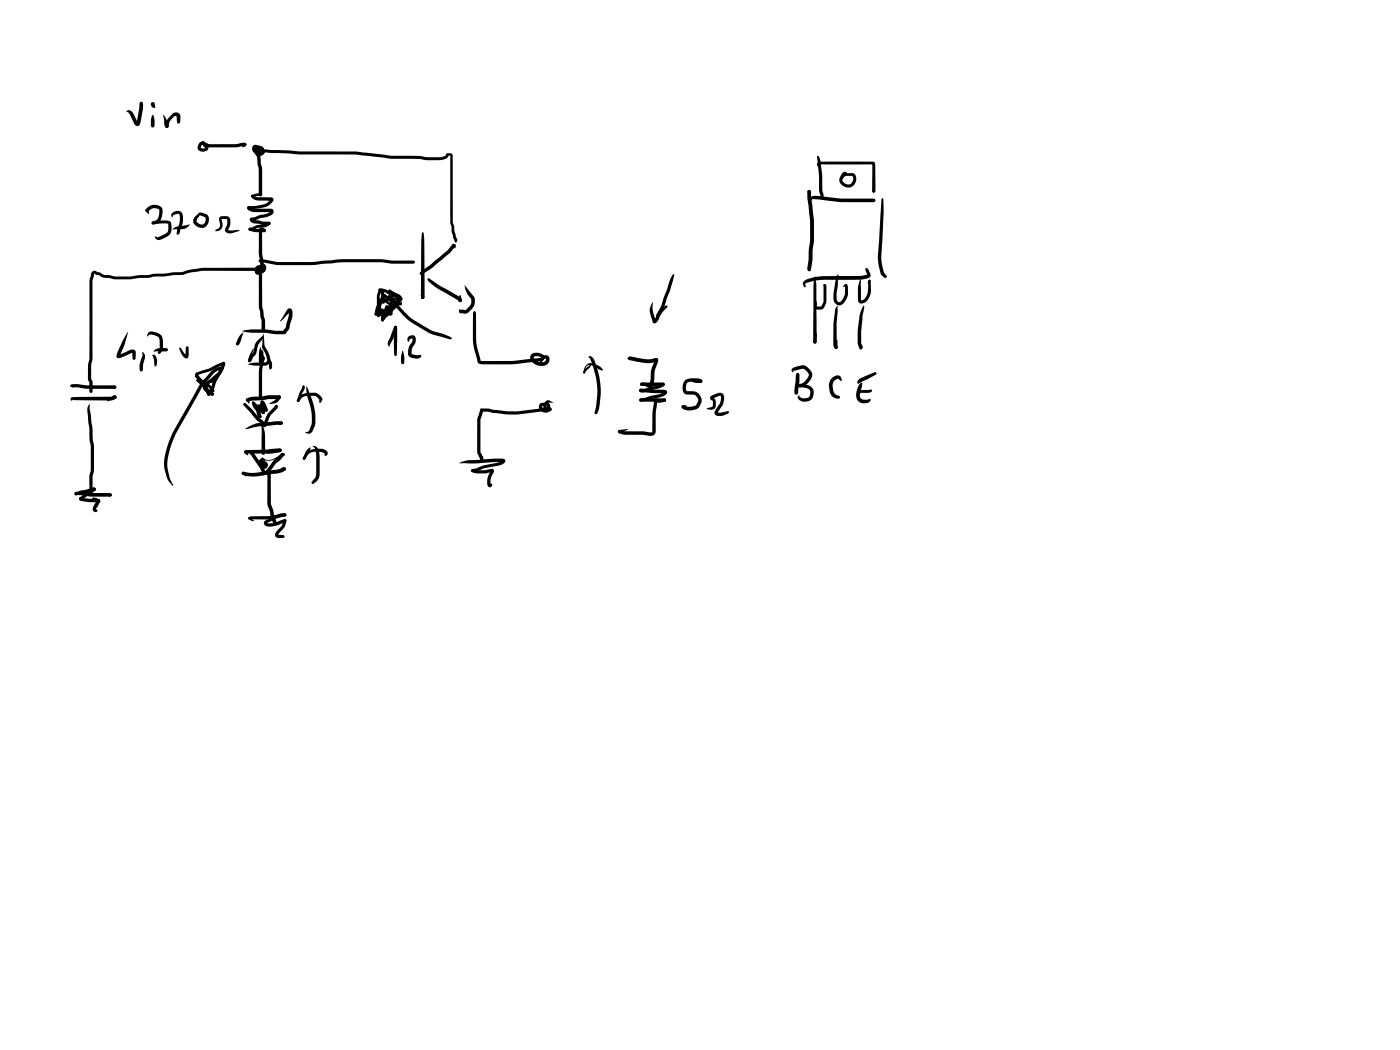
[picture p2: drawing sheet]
<svg xmlns="http://www.w3.org/2000/svg" width="285mm" height="214mm" viewBox="0 0 285 214" stroke-linecap="round" stroke-linejoin="round" font-family="sans-serif">
<g fill="#000">
<path d="M25.8 22.6l.5-.2 .6 .3 1.1 2.2-.2 .1 .5-2.9 .1-1 .1-.3 .3-.1 .2 .1 .1 1.4-.5 2.7a.63 .63 0 0 1-.3 .7 .63 .63 0 0 1-.8-.1l-1.2-2.4-.5-.4zM30.8 20.9l.3-.1 .3 .2 .2 1-.4-.1-.5-.5zM30.9 23.5l.2-.1 .2 .1 .2 1.5a.76 .76 0 0 1-.4 1 .76 .76 0 0 1-.4-1zM30.8 20.9l.3-.1 .3 .1 .1 .3-.2 .6-.2 .1-.2-.1-.2-.6zM33.1 23.3a2.92 2.92 0 0 1 1 2l.2 .4-.1 .3h-.3l-.5-.6v-1zM35.2 23.1a.94 .94 0 0 1 1-.1 .94 .94 0 0 1 .5 .8l-.1 1.3h-.5l-.2-1.4-.3-.1-1 1.1-.3 1.2-.3 .2-.2-.1-.1-.4a3.5 3.5 0 0 1 1.5-2.5zM33.9 25.4l.3 .1 .1 .2-.2 .3h-.3l-.1-.3zM41.1 28.8l.2-.1 .9 .7h.4l.1 .3-.2 .2-.5 .1-.5-.2-.4-.4-.1-.3zM41.1 28.8l.2-.1 .4 .2-.1 .8-.6-.4zM41.5 29.5l.3-.1-.1 .3v-.3h6.3l1.7-.3h.3l.2 .3-.4 .3-1.8 .3h-6.3v-.3l-.1 .3-.1-.1zM40.7 29a1.74 1.74 0 0 1 2 .5l-.1 .4-.2 .1-1.3-.5-.2 .6 .9 .1-.4-.5a.56 .56 0 0 1 .7-.2 .56 .56 0 0 1 .3 .6 1.09 1.09 0 0 1-1.6 .7 1.09 1.09 0 0 1-.1-1.8zM42.1 29.5l.3-.2 .2 .1v.4l-.2 .2-.3-.1z"/>
<path d="M49.6 29.2l.2-.1 .3 .1v.5l-.2 .1-.3-.2zM49.4 29.4l.5-.3 .2 .1a.49 .49 0 0 1-.2 .6 .49 .49 0 0 1-.7-.1zM51.2 39.7l.2-.1 .3 .3-.1-.1 .9 .4h2.7a.57 .57 0 0 1 .5 .5 .57 .57 0 0 1-.4 .6l-.1 .2a4.1 4.1 0 0 1-3 1l-1.6 .1-.3-.3 .1-.2a11.3 11.3 0 0 0 4-.8l.7-.7 .1 .3-2.7-.1-.9-.2a.63 .63 0 0 1-.4-.9zM51.5 29.7l.5-.2 1 .2a1.05 1.05 0 0 1 .8 1.4 1.05 1.05 0 0 1-1.5 .5 1.05 1.05 0 0 1-.2-1.6 .37 .37 0 0 1 .4 .1 .37 .37 0 0 1 0 .5l-.1 .3-.2-.4 .1 .1 .2-.1v.6h.4a.43 .43 0 0 0 .4-.4 .43 .43 0 0 0-.4-.4l-.9-.2v.3l.3 .3 1.1 .1-.7-.5h.1v.8l.6 3.6v4.9l-.1 .3-.3 .1-.2-.1-.1-.3v-4.9l-.3-2.3a2.72 2.72 0 0 1 .1-2.6h.4l.7 .4a.68 .68 0 0 1 .3 .7 .68 .68 0 0 1-.6 .6 1.45 1.45 0 0 1-2-1.4zM51.2 39.7l1.8-.4 .3 .1 .1 .2-.1 .3-.3 .1a1.89 1.89 0 0 0-1.5 .2l-.3-.1zM52.5 30.4l.4-.1 2.3 .2h1.4a114.3 114.3 0 0 0 14.2 .3l2 .1 6.8 .8 5.9 .1a12.5 12.5 0 0 0 5.1 0l.5-.6h.8l.3 .4v13.6l.3 .9v1l.3 1.2 .3 .4-.1 .6-.2 .1-.2-.1-.3-.9-.6-3.2v-13.5h-.5l.1-.1a1.12 1.12 0 0 1-1.2 .9l-3.1 .1-1.5-.2-6-.1-1.8-.3a62.1 62.1 0 0 0-12.2-.5h-4.6l-1.8-.2-4-.1-2.4-.3 .1-.3 .2 .5-.6-.4zM164.5 38.8l.2-.1 .3 .1 .1 .2-.4 .9-.3-.9zM164.5 38.8l.2-.1 .3 .1 .1 .8a37.3 37.3 0 0 1 .4 11.2l-.1 2.2-.3 1.8-.1 .3-.3 .1-.2-.1-.1-.3 .2-1.9v-1.3a37.4 37.4 0 0 0-.2-11.1zM166.4 33.2l.8-.3h10.4a.61 .61 0 0 1 .6 .9v5.1l-.3 .3-.2-.1-.1-.3v.1v-5.5l.2 .1h-10.9h-.2l-.2 .4-.2-.4zM166.4 31.9l.1-.1 .2 .1-.2 .4zM166.5 31.8l.2 .1-.2 .2-.1-.2zM166.5 31.8a1.41 1.41 0 0 1 .6 1.4l.3 2.4 .1 3.3 .2 .9-.1 .3-.2 .1h-.2l-.4-1.2v-3.3l-.3-2.9a.87 .87 0 0 1 0-1z"/>
<path d="M171.6 35.2l.5-.2 .3 .2 .1 .3-.1 .3-.2-.4-.2 .2-.5 1a1.12 1.12 0 0 0 1.5 .9 1.12 1.12 0 0 0 .5-1.7l-1.4 .1-.8 1-.1 .1-.2-.2 .4-.8 .5-.5 .5-.2 1.1-.1a1.47 1.47 0 0 1 .3 2.6 1.73 1.73 0 0 1-1.9 .2 1.73 1.73 0 0 1-1-1.7zM177.6 38.7l.5 .1v.3a.39 .39 0 0 1-.5-.4zM177.8 38.7h.3l.1 .2-.2 .3-.3-.1-.1-.2zM30 42.3a1.96 1.96 0 0 1 3.1 .3 2.71 2.71 0 0 1-1 2.8l-.9 .3-.3-.1-.1-.2 .2-.3 .8-.3a1.91 1.91 0 0 0 .6-2v-.1a1.49 1.49 0 0 0-1.9 .1l-.6 .4-.2-.1-.1-.3zM29.7 42.6l.2-.1 .3 .2 .2 .7-.2 .2-.6-.6zM30.9 45.2l2-.3a2.37 2.37 0 0 1 1.8 .2l.2 .4a2.9 2.9 0 0 1-.3 2.2l-.5 .4-1.2 .6-.5 .2-.5-.1a.43 .43 0 0 1-.2-.7l.5 .2 1.9-1 .2-.6v-1.1l-1.4-.1-1.8 .2-.3-.3zM35.2 46.6a5.8 5.8 0 0 1 2.9-.8l.5-.1a2 2 0 0 1-2.2 1h-1.2zM35 43.4a1.25 1.25 0 0 1 1.6-.4 1.25 1.25 0 0 1 .7 1.5l-.2 1.4-.6 1.6-.3 .3-.3-.3 .2-1a3.7 3.7 0 0 0 .4-2.9l-.4-.1-.8 .3-.1 .1v.4l-.4-.4zM39.8 44l.7-.4 .1 .2-.3 .4a.91 .91 0 0 0 0 1.2 .91 .91 0 0 0 1.2 .2l.3-.4a.79 .79 0 0 0-.1-1l-1-.4-.4 .5a.67 .67 0 0 1 0-.7 .67 .67 0 0 1 .7-.3l.9 .3a1.6 1.6 0 0 1 .1 2.5 1.66 1.66 0 0 1-2.6-1.4zM44.7 44.2a1.91 1.91 0 0 1 1.5-.2l.3 .1a1.65 1.65 0 0 1 .3 2l-.4 .7 2.3 .1-1.3 .5a1.16 1.16 0 0 1-1.6-.5l.5-1.3-.1-.9-1.1-.1 .2 .8a1.28 1.28 0 0 1-.7 1.6l-.6 .1-.2-.2 .9-.7 .1-.6-.2-1zM50.4 42.1l.2-.1 1.2 .5h3.5a.7 .7 0 0 1 .4 .7 .7 .7 0 0 1-.5 .6l-3.9 1.1 .2-.3 .3 .2 1.7 .3h1.3l.3 .4-.3 .3h-1.5l-1.9-.4a.6 .6 0 0 1-.6-.8 .6 .6 0 0 1 .9-.4l1.1-.4 1.6-.3 .6-.4 .2 .1h-2a3.5 3.5 0 0 1-2.5-.4l-.4-.3zM50.7 46.5l3.1 .1-.2 .1 .2-.1 .4 .3-.1 .3-.3 .1a6.5 6.5 0 0 1-2.9-.3l-.3-.3z"/>
<path d="M52.7 53l.2-.1h.2l.1 .3-.3 .2-.2-.1zM52.8 52.9l.9-.1a28.3 28.3 0 0 0 8.1 .6l2.3-.1 5.2-.5h8.2l2.4 .3 4.3-.1 .3 .4-.3 .3h-4.3l-2.4-.3h-8.2a69.8 69.8 0 0 1-11.9 .6l-1.3-.1-3.2-.5-.2-.3zM53.1 53.2l.2-.1 .3 .3 .1 .4-.4 .4-.3-.4zM52.7 53l.2-.1 .5 .5-.1 .1-.5-.2zM52.8 46.5l.4-.2 .3 .1 .5 .3 .2 .2-.4 .4-.3-.3 .1 .2-.4-.2 .2-.1v4.7l.3 1.6v.6l-.4 .4-.3-.4-.3-2.1v-4.7zM52.1 54.3a1.24 1.24 0 0 1 2 .4 .86 .86 0 0 1-.7 .9 .86 .86 0 0 1-.9-.5 .43 .43 0 0 1 .2-.5 .43 .43 0 0 1 .5 .2l.5 .4h-.8l.6-.5a.61 .61 0 0 0-.8-.2 .61 .61 0 0 0-.2 .8 .96 .96 0 0 0 1.1-.9l-.1-.1 .1-.1-.2 1.6v6.5l.6 2.9v1.6l-.1 .3-.3 .1-.2-.1-.2-.3 .1-1.5-.6-3 .1-7a1.59 1.59 0 0 1 .6-1.6 1 1 0 0 1 .9 .9 1 1 0 0 1-.8 1l-.1 .1a.93 .93 0 0 1-1.3 .1 .93 .93 0 0 1-.1-1.3zM18.7 55.4a.67 .67 0 0 1 1.1 0l.6 .1 .8 .5h.5a17.2 17.2 0 0 0 6.9 0h1.6l1-.2 2.2-.1 2-.3a6.6 6.6 0 0 0 3.4-.5l2.7-.4h10.5l.9-.2 .8 .2-1.5 .7-10.9-.1-3.2 .6a5.3 5.3 0 0 1-2.8 .3l-1.9 .3-2.4 .1a4.6 4.6 0 0 1-2.4 .2 18.5 18.5 0 0 1-6.5 0l-1.1-.1-1.7-.8-.5 1.3v16l-.2 1.5v2.6l.3 .7v1.9l-.4 .3-.3-.3v-1.9l-.3-.6v-2.7l.3-1.5v-15.9zM50.8 46.4l1.5-.5 1.6-.2 .9-.6 .3 .4-.1 .3-.8 .4-1.8 .2-1.1 .5h-.6l-.1-.2zM77.7 59h.4l.1 .2v2.2l-.2-.1-.2 .2-.2-1.3 .3-.2 .3 .2 .1 .9a.43 .43 0 0 1-.2 .7 .43 .43 0 0 1-.5-.5zM78.9 59.3h.3l2.2 1.1-.1 .3-.5-.4-.6-.2a10.4 10.4 0 0 0-.3 3.8l-.3 .3-.2-.3a11.1 11.1 0 0 1 .3-3.9 .58 .58 0 0 1 1-.3l.5 .2a.57 .57 0 0 1 .5 .4 .57 .57 0 0 1-.2 .7l-.7-.2-1.3-.7-.6-.4zM79.2 59h.2l1 .6v.4l-.3 .1-.9-.6zM79.2 59h.2l.2 .1 .2 .7-.2 .1-.5-.6z"/>
<path d="M85.6 55.3l1.9-1.2 2-1.8a10.5 10.5 0 0 0 2.6-2.5l.2-.2 .4 .1v.5l-.3 .1h.2a19.2 19.2 0 0 1-3.7 3.4l-1 .9-2.2 1.3-.2-.2zM85.5 55.5l.2-.1 .2 .2v.3h-.2l-.2-.2zM86.1 47.2a1.56 1.56 0 0 1 .3 1.5v11.8l-.3 .4-.3-.1-.1-.3 .1-11.8a1.56 1.56 0 0 1 .3-1.5zM85.6 55.5h.2l.4 .2-.6 .2zM87.1 56.7h.3l2.1 1.5 4.2 2.3a.46 .46 0 0 1 .3 .6 .46 .46 0 0 1-.6 .3l-.3-.3a29.3 29.3 0 0 1-5.7-3.7l-.3-.3zM92.2 49.7l.2-.1 .3 .2v.7h-.4l-.2-.5zM94.6 58.1l1.2 1.4a2.44 2.44 0 0 1-.4 4.1l-.6 .3-.7-.2a.47 .47 0 0 1-.6-.2 .47 .47 0 0 1 .1-.5l.3 .3-.2-.2h1.2l1-1.2v-1.1a4.3 4.3 0 0 1-1.3-2.7zM137 55.9l.3-.2a27.5 27.5 0 0 1-2.6 7.6 1.46 1.46 0 0 1-1.2 1.1l.1-.2a33.8 33.8 0 0 0 2.6-6.6zM163.7 57.2a10.6 10.6 0 0 1 6.1-1h5.2l1.6-.3v.2l-.4-1.3 .2-.3 .3 .2 .4 .9a.67 .67 0 0 1-.5 1.1 46.6 46.6 0 0 1-8.8 .3l-1.5 .1-2 .5-.4 .2 .2 .5-.2 .2a.83 .83 0 0 1-.2-1.3zM164.6 54.4l.1-.1 .2 .1 .2 .5-.4 .3-.3-.3zM165.1 40.1l.7-.2 1.4 .1a57.1 57.1 0 0 0 10.7 .4l.3 .1 .1 .3-.1 .3a53.5 53.5 0 0 1-11.1-.4l-1.8-.3v.5l-.3-.4zM165.9 56.3l.3 1.5v4.5l.1 .1h.9l.4-.9 .1-3.3 .1 .1-.1-.1a.31 .31 0 0 1 .3-.4 .31 .31 0 0 1 .3 .4v3a1.75 1.75 0 0 1-1.1 1.8h-.8a.8 .8 0 0 1-.8-.7v-4.5z"/>
<path d="M170.5 56l.1-.1 .1 .1-.4 4.9 .2 .3 .3 .3 .6-.3 .6-1.2v-1.8l.2 .1-.4 .2a.48 .48 0 0 1 .5-.7 .48 .48 0 0 1 .3 .7l.1 1.5-.5 1.2a1.23 1.23 0 0 1-2.1 .6l-.4-.8v-1.4l.3-2.1zM175.3 56.6v4.6a1.58 1.58 0 0 0 1.4-1.6l.1-2.4 .2-.3 .3 .3v1.8a2.48 2.48 0 0 1-1.9 2.8l-.5-.2-.2-.6a7.4 7.4 0 0 1 .6-4.4zM176.8 57l.2-.1 .3 .3-.6 .5-.1-.1zM179.5 40.5l.2-.2 .2 .2v2.8l-.5 8.9 .1 1.4 .5 2.1-.1 .3-.2 .1-.4-.3-.2-1-.4-2.6zM179.4 55.5l.3-.1 .2 .1 .6 .6v.4h-.5l-.6-.5-.1-.3zM14.4 78.4h.4v.2l-.4 .1zM14.5 78.3l1.2-.1 1.9 .3h5.7l.4 .3-.4 .4h-3.3a17.3 17.3 0 0 1-4.6-.4l-1-.1zM14.4 78.4l.2-.1 .5 .5-.1 .1-.5-.2zM23.2 78.6h.4v.5h-.5l-.2-.1zM23.8 72.3h.5l-.1-.1 2.3-.9 .7-.1 .3 .1 .1 .4-.1 1.5-.2 .1-.3-.3-.1-1.2h.1l-1 .4a2.7 2.7 0 0 1-2.1 .6l-.2-.2zM26.1 67.4a20.2 20.2 0 0 1-1.6 4.9l-.2 .5-.2 .1a.78 .78 0 0 1-.1-1.3l.8-1.9zM29.1 71.7l.3 .4 .1 .5-.3 1.5-.1 1.2-.3 .3-.4-.3a4.7 4.7 0 0 1 .6-2.8l-.1-.7z"/>
<path d="M30.3 67.7a2.26 2.26 0 0 1 2.8 1.1l.1 2-.2 .7a.59 .59 0 0 1-.8 .5l-.1-.3 .4-.9-.1-2-.5-.4-1.1-.3-.4 .1-.5 .4zM31 72.4a.6 .6 0 0 1 .6 0 .6 .6 0 0 1 .3 .6v1.4a.24 .24 0 0 1-.3 .3 .24 .24 0 0 1-.1-.4l-.3-1.7zM31.3 71.4a1.96 1.96 0 0 1 1.8-.5l1 .1v.4l-2.7 .2zM36.5 70.9l.2-.2 .1 .1 .7 1.1 .5 .5-.3 .1 .1-1.7 .3-.3 .2 .1 .1 1.7a.6 .6 0 0 1-.4 .7 .6 .6 0 0 1-.8-.5zM39.8 76.4h.4l2 2 .2 .3-.1 .2-.2 .1-.3-.2-2-2zM40.2 77.2l.6 .2 1.3 1.1a.42 .42 0 0 1-.4 .3 .42 .42 0 0 1-.4-.2l-1.1-.9h.1l-.2-.1-.1-.2zM41.2 78.3l3.3-2.6 .4-.5h.3l.1 .2-.3 .6-1.9 1.7-1.7 1.1-.3-.1zM40.1 77.3h.4l2.1 2 .6 .1-.1 .2-1.8-2.3 2 1.6a.6 .6 0 0 1 .3 .9 .6 .6 0 0 1-.9 .1l-.7-.4-1.9-1.9zM41.3 79l1.5 .6 .3 .4 .4 .1 .1 .2-.2 .2-.6-.1-1.1-.8zM39.8 76.4h.4l1.6 1.6a.35 .35 0 0 1 .3 .5 .35 .35 0 0 1-.5 .2l-1.8-1.9zM41.6 78.3h.4v.4h-.4zM39.8 76l.9-.4a10.6 10.6 0 0 0 3.4-1.4l1.3-.5 .3 .1v.4l-1.3 .6a13.9 13.9 0 0 1-4.2 1.6v-.2l2.1 2.3v.4h-.4l-1.9-2.2a.5 .5 0 0 1-.2-.7z"/>
<path d="M43.1 75.5a3.5 3.5 0 0 1 2-.9l.3 .1 .2 .3-.2 .3-.5 .1a1.91 1.91 0 0 0-1.6 .8l-2.1 2.6-4.8 8.5a14.6 14.6 0 0 0-2.3 8.2l.5 1.9 .7 1.4-.1 .1-1.1-1.3-.6-2a10.3 10.3 0 0 1 .9-5.7l.8-1.9 5.4-9.6zM44.8 75.2h.5v.3l-1.2 2-.5 1.6a2.46 2.46 0 0 1-1.1 1.5l-.2-.1v-.5l.6-1 .7-1.8zM45.3 73.8l.4-.1 .1 .3v.2h-.4l-.2-.2zM45.3 73.8l.3-.1 .2 .1v.5a7.8 7.8 0 0 1-1.9 3.2l-.6 .4-.6 .1-.1 .3a.58 .58 0 0 1-.2-.7 .58 .58 0 0 1 .7-.3l.3-.2a7.4 7.4 0 0 0 1.9-3zM49.2 67.4a21.5 21.5 0 0 1 7.4 0l1.2-.1-.2 .2 .6-.9 .1-.7a4.8 4.8 0 0 0 .5-2.5l.2 .1-1.3 1.4-.6 .5 1.3-2.3a.59 .59 0 0 1 .7-.3 .59 .59 0 0 1 .4 .6 5.3 5.3 0 0 1-.4 2.6l-.2 .9-.7 1a1.37 1.37 0 0 1-1.2 .2l-3.2-.3a13.4 13.4 0 0 1-4.6-.4zM49.1 68l.5-.3-.4 .9a2.61 2.61 0 0 1-.8 1.8l-.3-.1-.1-.3 .5-1.1zM50.4 74.1a10.8 10.8 0 0 1 3.6-.3l.4-.3-.1-.5 .2-.2a.92 .92 0 0 1 .4 1.1 .92 .92 0 0 1-1 .6 8.4 8.4 0 0 1-3.5-.4zM51.5 71l.2 .1-.5 1.5-.1 .8-.3 .3-.3-.2v-.2zM50.6 73.2h.3l.2 .2-.1 .3h-.3l-.2-.3zM52.9 71.4a.45 .45 0 0 1 .5-.1 .45 .45 0 0 1 .2 .5l.1 .7a.49 .49 0 0 1-.1 .8l-.3-.2-.2-.5-.1-.9h.3v1.9l-.3 .3h-.2v-2.1zM53 70.6a6.5 6.5 0 0 1 .3 3.3h-.5l-.1-.3a7 7 0 0 1 .3-3zM53.3 66.7l.3-.2 .3 .1 .1 .2-.1 .3-.3 .1-.4-.4z"/>
<path d="M52.3 69.4l1.3-1.1-.1 .7-.9 1.2-.5 2-.6 .5-.4 .9-.3 .1-.3-.3 .5-1.1 .5-.5 .4-1.6zM53.6 68l.3 2.6-.3 .3-.3-.3zM53.4 70.4l.2-.1 .3 .2a7.1 7.1 0 0 1 1.3 3l.2 .4v1a.27 .27 0 0 1-.3 .4 .27 .27 0 0 1-.2-.4l-.3-1.1a8.1 8.1 0 0 0-1.2-3zM53.4 72.7h.4l.1 .3-.3 1.4a14.9 14.9 0 0 0-.2 4.5v2.3h-.7v-1a24.4 24.4 0 0 1 .1-5.5zM61.7 78.5l.3 .2-.5 .4zM61.6 78.7l.2-.2 .2 .2-.2 .2zM61.6 78.7l.2-.2 .2 .1v.5l-.9 2.4-.4 .4-.2-.1-.1-.3zM62.4 78.5a13.6 13.6 0 0 1 1.7 8.1l-.4 1a.85 .85 0 0 1-.7 .7 .85 .85 0 0 1-.8-.3l.5-.1 .4-.5a7 7 0 0 0-.1-5.2l-.5-1.9zM77.2 61.4l.2-.2a2.12 2.12 0 0 1 2.5-.3l.9 .6h.7l-.1 .2 .2-.3 .2 .1a.46 .46 0 0 1-.3 .7l-.9-.1-1.5-.8h-.7l-1 .6-.4 .9-.2 1.2-.3 .3-.3-.3 .2-.9zM77.1 58.8a2.98 2.98 0 0 1 2.3 .6l.7 .4a1.1 1.1 0 0 1 1.1 1.5 6.6 6.6 0 0 1-2.6 3.4l-.6 .5a.56 .56 0 0 1 0-1l.3-.1a6.2 6.2 0 0 0 2.4-3.3v-.1l-2.1-1.1-1.2-.3 .2-.2-.3 1.2v4l-.1 .2h-.4l-.1-4.2zM77.1 60.9l.2-.1 .3 .3v3l-.3 .3-.3-.3zM77.1 60.9l.2-.1 .3 .3-.3 2.5a.71 .71 0 0 1-.3 1 .89 .89 0 0 1-.3-1.2z"/>
<path d="M77.6 62.9h.4l.2 .3v2l-.3 .3-.3-.3zM77.7 60h.5l1.4 .6 .8 .1 .3 .3-.3 .3-1-.1-1.4-.7 .1-.1h-.4zM77.5 63l.3-.2 .3 .3-.3 .3h.2l-.5 .9-.2 .1a.77 .77 0 0 1 .1-1.3zM80.2 61.5l.2-.1 .3 .3-.5 .8-1.9 2.6-.3 .1-.2-.1-.1-.4zM78.4 63.5l.5-.4a9.9 9.9 0 0 1 2.5-2.3l.3-.3a.36 .36 0 0 1 .2 .4 .36 .36 0 0 1-.2 .3l-2.2 2.1a.83 .83 0 0 1-1 .4zM77.7 59h.4l.1 .2v1l.2 .5 .9 .8a1.05 1.05 0 0 1-.1 1.6l-.2 .6-.2 .2-.2-.1-.1-.3 .6-1.5-.7-.5a2.32 2.32 0 0 1-.7-2.5zM79.3 62.6l1.3-1.1 .2 .1a3.6 3.6 0 0 1-1.2 1.7l-.6 .7-.4 .1v-.5zM77.9 60l.5-.1 .5 .5-.1 .1-.5-.3-.2 .4a11.3 11.3 0 0 1-1.4 3.6l-.2 .1-.3-.3 .9-1.9 .4-1.5zM78.6 62.2l.2-.1 .2 .2 .1 .8-.6-.5zM78.5 62.3l.3-.2 .2 .1 .1 .3-.9 2.7-.3 .3a.92 .92 0 0 1-.2-1.3zM79 60.2a.22 .22 0 0 1 .3-.1 .22 .22 0 0 1 0 .3l1.2 1 1.9 2.2a14.3 14.3 0 0 0 4.4 3.1l1.6 .8a10 10 0 0 1 3.4 1.1l.2 .4-.5 .1-3.3-1-1-.4a18.2 18.2 0 0 1-5.3-3.7l-2.7-2.9-.3-.5zM80.3 66.4l.2-.1a.61 .61 0 0 1 .2 1l-.6 1.7-.7 1.1v.5l-.4-.4v-.5z"/>
<path d="M78.6 63.7l.3-.1 .8 .5v.2l-1-.1-.2-.3zM79.2 63.6l.2-.1 .2 .2-.1-.1 .3 .1a.34 .34 0 0 1-.3 .4 .34 .34 0 0 1-.3-.5zM79.2 60.1l.8 .6-.9-.3zM78.9 59.3h.2l1.2 .2 .2 .3-.3 .3-1.2-.3-.2-.3zM80.2 61.5l.2-.1 .3 .3-.2 .7-.3 .1-.2-.2zM80.3 66.4h.5l.1 .3-.1 5.5-.3 .3-.2-.3zM81.5 60.6h.2l.3 .2-.1 .2-.3 .1-.2-.3zM78.6 63.4l1.6-1 1.2-1.7 .2-.1h.3l-.1 .4-1.3 1.8-1.7 1.1-.2-.1-.1-.2zM81.9 71.4l.2 .1a4.5 4.5 0 0 1 .1 2.6h-.4a4.5 4.5 0 0 1 .1-2.7zM83.2 68.6a.89 .89 0 0 1 1.2-.2 .89 .89 0 0 1 .2 1.1l-.7 1.4-.1 1.1 1.2 .3a.56 .56 0 0 1 .8 .2 1.19 1.19 0 0 1-1.4 .5l-.9-.3-.4-.5 .1-1.4 .7-1.2 .1-.7-.6 .2-.2 .5-.3-.5zM85.6 60.1l.3-.1 .3 .3 .2 .3-.1 .2h-.4zM85.9 60.3h.4l.1 .3-.1 .2h-.5l-.1-.2z"/>
<path d="M93.6 60l.2 .1 .2 1.1-.1 .2-.2 .1-.3-.1-.1-.2zM93.4 60.9l.4-.1-.1 .4 .1-.4 .2 .4-.1 .2-.4 .1 .2-.3-.2 .3-.2-.3zM96.4 63.5l.2-.2 .2 .2-.2 .4zM96.4 63.5l.2-.2a.72 .72 0 0 1 .3 .9v4.5a12.6 12.6 0 0 0 .9 4.4l.1 .4h.4a56.9 56.9 0 0 0 11.6-.6l.3-.1a1.53 1.53 0 0 0-1.4-.2 .42 .42 0 0 0-.1 .4 .42 .42 0 0 0 .3 .3 1.67 1.67 0 0 0 2 .2l.2-.5-.4 .1-.7 .9-.2-.2 .3-1a.92 .92 0 0 1 1.4-.3 .92 .92 0 0 1 0 1.4 2.24 2.24 0 0 1-3.7-1.2 1.61 1.61 0 0 1 2.7-.4 .78 .78 0 0 1 .2 .9 .78 .78 0 0 1-1 .4 53.4 53.4 0 0 1-11.8 .6l-.6-.3-.2-.6a16.4 16.4 0 0 1-.9-7.6v-1.9zM119.5 74.2l.5-.3 .7 .1a2.84 2.84 0 0 1 2.1 1.3l-.2 .2-.8-.3-1.1-.7a.96 .96 0 0 0-1.5 .6l-.1 .8-.2 .2-.2-.2 .3-.9zM119.7 72.7l.6-.2a2.03 2.03 0 0 1 1 1.7 16.6 16.6 0 0 1 1 6.1 8.4 8.4 0 0 1-.6 3.8l-.4 .3-.3-.3 .4-1.5a15.4 15.4 0 0 0-.1-5.8l-.8-2.9-.4-1zM119.2 75l1.2-.9-.3 .7-1.2 1.3-.2-.3zM128 72.7l.4-.1 3.1 .5h1.2a.92 .92 0 0 1 1.3 .2l-.1 .2-.3 .1-1.5 .3-3.3-.5a1.02 1.02 0 0 1-1.1-.4zM127.9 72.8l.9 .5-.9-.2-.2-.1zM130.2 79.3l.3-.2 .2 .1 .1 .4-.3 .2-.3-.1zM130.2 79.3l.4-.2 2.9 .2a3.4 3.4 0 0 1 2.2 .2 .89 .89 0 0 1-.8 1.3l-3.4 .8a.98 .98 0 0 1-1.4-.2l.4-.3 3.9-.9 .8-.5 .1 .4-4.8-.3-.3-.1zM130.4 78l4.5-.1 .4 .1 .1 .3-.1 .2-.3 .1h-4.3l-.4-.4z"/>
<path d="M132.8 61.5l.1 .7a7.8 7.8 0 0 0 .6 3.2l-.4-.2 .3-.3a4.3 4.3 0 0 1 2.2-2.7l.3 .2-.1 .3a8 8 0 0 0-2 2.8 .51 .51 0 0 1-.7 .3 .51 .51 0 0 1-.3-.6l-.3-.8a2.82 2.82 0 0 1 .3-2.9zM133.4 73a.56 .56 0 0 1 .6 .3 .56 .56 0 0 1-.1 .7l-.6 1.4-.1 1.9-.2 1a.65 .65 0 0 1-.4 .7 .65 .65 0 0 1-.7-.2l-.7-.2a.53 .53 0 0 1-.6-.1 .53 .53 0 0 1-.2-.5l.9-.1 1.1 .4-.2 .2 .3-1.3 .1-1.7 .7-2.2v.2zM130.2 79.3l.8-.1 2.9-.7 .8-.4v.1l.3-.3a.44 .44 0 0 1 .3 .5 .44 .44 0 0 1-.4 .4l-3.9 1.1a.55 .55 0 0 1-.6-.1 .55 .55 0 0 1-.2-.5zM139.6 77.4a7.2 7.2 0 0 1 3-.1l.3 .1 .1 .2a.95 .95 0 0 1-1.2 .4zM139.4 77.5l1-.4 1.4-.1 .9 .2 .3 .4-.3 .3-.3-.2v.1l-1.6-.1a1.22 1.22 0 0 0-1.1 .6 1.22 1.22 0 0 0 .1 1.3l1.4 .1a1.92 1.92 0 0 1 1.6 2.4l-.4 .7a2.91 2.91 0 0 1-3.5 .3 .38 .38 0 0 1-.1-.5 .38 .38 0 0 1 .5-.1l.5 .1-.6 .3 .2-.2a3.1 3.1 0 0 0 2.3-.2l.4-.7a1.23 1.23 0 0 0-.9-1.4l-1.3-.1a1.24 1.24 0 0 1-.9-1.7zM142.4 77.5l.3-.2 .2 .1 .1 .4-.3 .2-.3-.1zM161.3 75l.4-.2 1.5-.4a2.21 2.21 0 0 1 2.2 1.9 2.77 2.77 0 0 1-3.2 2.5v-.5l.2-.1a2.27 2.27 0 0 0 2.3-2l-.4-.5-.7-.6-2.1 .4v.4l-.3-.4zM162.2 78.3l.8-.1a2.43 2.43 0 0 1 2.6 1.1 1.78 1.78 0 0 1-.8 2.3 1.78 1.78 0 0 1-2.4-.7 .23 .23 0 0 1 .1-.3 .23 .23 0 0 1 .3 0v.2a1.86 1.86 0 0 0 1.8 .1l.3-.3 .1-.9a1.28 1.28 0 0 0-1.5-.8l-1.3-.1zM162.2 76.1l.2-.1 .3 .1v1l-.6-.7zM162.2 76.1l.2-.1 .3 .1a11.7 11.7 0 0 1-.3 4.2l-.3 .1-.3-.1-.1-.3zM166.2 67.8h.1v.3l-.1 1.6-.3 .2-.3-.3zM165.7 69.4l.4-.1 .1 .3-.1 .2-.4 .1-.1-.3z"/>
<path d="M166.2 61.3l.1 .6-.1 .8 .1 6.9-.4 .4-.3-.4v-6a2.4 2.4 0 0 1 .5-2zM170.4 69.2l.1 .1 .1 1.4-.3 .3-.3-.3zM170.1 70.5h.4l.1 .2-.2 .3h-.4l-.1-.3zM170.6 62.1l-.3 3.7 .2 5.2a.66 .66 0 0 1-.8-.9l.1-5.4 .2-1.7zM169.4 77a1.11 1.11 0 0 1 1.9-.1l.1 .5-.1 .2-.7-.5a1.36 1.36 0 0 0-1.1 1.4l.2 1a1.44 1.44 0 0 0 1.3 1.2 .47 .47 0 0 1-.3 .5 .47 .47 0 0 1-.5-.1l-.9-.5-.4-1-.1-1.5 .2-.6zM174.8 77.3l.8-.5 2.5-1h.3l.1 .2-.2 .3-3.5 1.8-.2-.3zM174.6 77.8h.4l-.2 .3-.2-.1zM174.8 79.6l.3 .1-.2 .3-.2-.2zM174.8 79.6l.5-.2h2.2a.61 .61 0 0 1-.8 .6h-1.9zM175.1 70.2l.2-.1 .2 .2 .1 .5-.3 .3-.4-.3zM174.8 77.7l.2 .2-.3 .2-.1-.2zM175.1 78.1l.5-.2-.4 1.8a1.12 1.12 0 0 0 .3 1.6l1 .1 .5-.2 .3 .2-.6 .6-.9 .1a1.69 1.69 0 0 1-1.4-2.5l.4-1.1z"/>
<path d="M175.9 62.1a3.5 3.5 0 0 1-.3 2.3l-.3 3.1 .1 2.3 .1 .6a.44 .44 0 0 1 .1 .5 .44 .44 0 0 1-.6 .1l-.2-.6a5.5 5.5 0 0 1-.2-2.7v-.2a11.9 11.9 0 0 1 1-4.8zM14.5 81l1.2-.2h6.8l.5-.2a.47 .47 0 0 1 .7 .3l-.1 .2-.8 .4h-7.1l-1-.1v-.1v.4l-.3-.4zM18.2 82.3l.6 4.8 .2 2.8a11.3 11.3 0 0 1 .1 3.8v2.1l-.2 1.2-.1 3.4-.3 .5a.26 .26 0 0 1-.3 .1 .26 .26 0 0 1-.2-.2l.3-.3-.1-3.5 .3-1.2v-2.1a10.8 10.8 0 0 0-.3-4.1v-2.4l-.4-3.8zM16.2 101.3l3-2a.43 .43 0 0 1 .3 .4 .43 .43 0 0 1-.4 .4l-2.7 1.8-.3-.4zM21.9 81.4l1.5-.9 .2 .1 .1 .3-.2 .3-1.6 .5-.1-.1zM41.6 78.3l1.2 1.8-.1 .4-.2 .1-.3-.2-.4-.7a.91 .91 0 0 1-.2-1.4zM41.1 78.3h.4l1.7 1.5a.36 .36 0 0 1 .3 .4 .36 .36 0 0 1-.4 .3l-.4-.5-1.6-1.3zM43 80.1l.3-.1 .2 .1v.3l-.2 .1h-.2zM49.3 96.1l.2-.1 1.1 .2a10.7 10.7 0 0 0 3.7-.3l2.4-.4 1.1-.4 .3 .1 .2 .3-.2 .3h-.4l.2 .1-.5 .3-1.6 .3a16 16 0 0 1-5.3 .5l-1.2-.4zM49.6 82.1l.2-.1 .3 .2 1.3 1.2 1.3 1.6 .9 .7 .4 .6h-.3l-.1 .2 .8-2.1 1.5-1.6 .1 .1v-.4l.2-.1a.41 .41 0 0 1 .3 .7l-1.4 1.5-.7 1.5a.77 .77 0 0 1-.7 .9l-.7-.9-.8-.6-2.5-2.9-.2-.3zM49.3 96.1h.5l.4 .9-.9-.4zM50 87.2h.1a5.9 5.9 0 0 1 3.2-1.1l3.3-.3h.7l.3 .3-.1 .3-.3 .1-4.6 .3-2.5 .6z"/>
<path d="M49.8 91.8l.3-.2 4.2-.1 2.2-.2a.52 .52 0 0 1 .6 .1 .52 .52 0 0 1 .2 .6l-.6 .1a35 35 0 0 1-6.6 .2l.1-.3 .4 .6-.3 .1-.5-.4-.1-.3zM50.1 81.2l1.2-.4 2.2-.1 1.2-.2h2.1l.3 .1 .1 .3-.1 .2-.3 .2h-2.1l-3.6 .3a.71 .71 0 0 1-1-.2zM49.6 82.1h.4l.5 .9-.9-.5zM50.2 81.2l.2-.1 .3 .2 .1 .7-.1 .2-.6-.6zM50.9 92.1h.4v.4h-.4zM51 92h.3l.5 .4 1.7 2.5 .5 1.1-.1-.1 .6-.5 1.2-1.6 .8-.7 .6-.7a.46 .46 0 0 1 .5-.2 .46 .46 0 0 1 .3 .4l-.8 1.1-.9 .6-1.5 2-.4 .3h-.4l-.5-.3-.5-1-1.9-2.7 .2-.1h-.3l-.1-.2zM51.4 81.8l.2-.1 .3 .2 .3 .9a1.35 1.35 0 0 1 .6 1.6h-.1l-1.1-1.4-.3-.9zM50.9 92.1h.3l.7 .5-1-.1zM52.2 83.5l.5 .3 .4 .8-.2-.1 .4 .3a.42 .42 0 0 1-.5 .3 .42 .42 0 0 1-.4-.4zM52.4 82.5a1.7 1.7 0 0 1 2.1 1l-.1 .2a1.05 1.05 0 0 1-1-.5l-.7-.3 .1-.2 .5 2-.1 .3-.3 .2-.3-.4-.3-2zM53.2 86.4l.1-.1a6.8 6.8 0 0 1 .7 4.1v1.9l-.1 .2-.3 .1-.2-.1-.1-.2zM51.4 81.8h.4l2 1.9v.5l-.3 .1-.3-.2-1.8-1.9z"/>
<path d="M53.2 93.4l.2-.2 .2 .1 .8 1.3-.1 .3-.2 .1-.3-.1-.6-1.1zM53.4 83.7h.5l.1 .3-.2 .2h-.4l-.1-.2zM53.1 81.6a.86 .86 0 0 1 1.1 .9l.3 1-.3 .3-.3-.2-.7-1.5h.3l.2-.1v1l.3 1-.4 .3-.2-.1-.1-.3a3.2 3.2 0 0 1-.3-2zM52.9 93.6a.53 .53 0 0 1 .8 .1l.7 .8-.1 .4-.4 .1-.8-1 .3-.1v.6l.1 .1 .3 .2 .2-.2-.2 .9-.2 .2-.2-.2-.1-.8a.66 .66 0 0 1 1-.6 .66 .66 0 0 1 0 1.1 1.14 1.14 0 0 1-1.4-.2 1.14 1.14 0 0 1 0-1.4zM54.6 96.4l.2-.1 .3 .2v.8l-.6-.5zM54.6 96.4h.4l.1 .3 .1 5.8 1 3.6a.43 .43 0 0 1 0 .5 .43 .43 0 0 1-.5 .1l-.6-1.8-.2-.8a4.1 4.1 0 0 1-.5-2.2zM56 82.5l.2-.1 .3 .3-.4 .4-.2-.2zM54.9 82.1l1.1-.6 .5-.9 .3-.1 .3 .1 .1 .5-.8 .8-.4 .2-1.1 .2zM54.1 92.2l2.9-.9 .3 .1 .1 .3-.4 .4a6.5 6.5 0 0 1-2.8 .3zM57 85.9l.2-.1 .3 .1v.5l-.3 .1-.2-.2zM56.9 86l.3-.2 .3 .1 .1 .3-.6 .3-.3-.2zM57.3 92.3l.3-.1 .3 .1-.1 .5-.2 .1-.3-.1z"/>
<path d="M53.3 93.2h.3a2.06 2.06 0 0 0 2.6-.1l1.4-.9 .2 .1 .1 .4-.1 .2-1.4 .5a4.3 4.3 0 0 1-2.9 .3h.1h-.4zM56.5 95.8l1.4-.7 .2 .1 .2 .3-.3 .3-1.5 .3-.1-.2zM61 80.7l.5-.4 .8-.3h1.8l.9 .4 .6 .9-.4 .8-.2-.2v-.6l-.7-.6-1.7-.1-1 .3-.9 1a.53 .53 0 0 1-.2-.5 .53 .53 0 0 1 .3-.5zM62.5 92.1l.6-.4 .8-.3h1.4l.7 .1a.72 .72 0 0 1 .7 .5 .72 .72 0 0 1-.4 .9l-.2-.1v-.5l-.7-.3h-.8a2.19 2.19 0 0 0-2.5 1.4l-.2 .2-.3-.3zM62.6 91.5l.7-.4-1 2.2-.4 .3-.3-.3zM63.6 90.8l.7 .1a2.17 2.17 0 0 1 .8 2.1l-.1 4.1-.5 .8-.8 .7-.3-.3 .8-1.1 .2-.5v-3.9l-.2-1.4zM93.4 94.3a7.6 7.6 0 0 1 4.1-.7l3.9-.2a1.52 1.52 0 0 1 1.5 .3 1.24 1.24 0 0 1-1.4 1.1l-2.9 .5-1.6 .7-.7 .1-.4-.3 .3-.3 .8-.1 1.4-.6 3.2-.7 .7-.4 .1 .4-5.9 .3zM96 95.6l.3-.1 .2 .1v.4l-.3 .1-.2-.1zM96 95.6l.2-.1 .9 .2h1.5l1.4-.2a.5 .5 0 0 1 .5 .2 .5 .5 0 0 1 0 .6 2.95 2.95 0 0 0-.6 2.2v.1h-.2l.3-.2 .2 .1v.3a.53 .53 0 0 1-.7 .3 .53 .53 0 0 1-.3-.6 3.8 3.8 0 0 1 .7-2.6l.2 .2-1.1 .3h-2a.99 .99 0 0 1-1.1-.6zM97.9 83.2l.4 .1 .1 .2-.6 1.9v6.5l.6 1.4-.1 .7-.2 .1-.3-.1-.1-.7-.4-.9-.1-.5v-6.5zM97.8 83.3l1.2-.1a30.2 30.2 0 0 0 6.3 .6l6.3-.8h.5l.2 .3-.3 .3-6.6 .8a35.7 35.7 0 0 1-6.6-.6l-1-.1zM109.9 82.2a1.78 1.78 0 0 1 1.5-.2 .83 .83 0 0 1 .6 1 .83 .83 0 0 1-.9 .7 1.19 1.19 0 0 1-.4-1.4 1.19 1.19 0 0 1 1.1-.8l.9 .5h-1a.77 .77 0 0 0-.4 1l.1-.4-1 .1a.67 .67 0 0 0 .9 .6l.7-.3 .2 .1a.81 .81 0 0 1-1 .9 1.24 1.24 0 0 1-1.2-.5 1.24 1.24 0 0 1-.1-1.3z"/>
<path d="M125.9 87.7l.1-.2 1.8-.1-1.6 .8-.3-.1zM130.2 81.2l5.1-.1 .2 .1 .1 .3-.3 .3h-4.8l-.3-.1zM125.9 87.6l.3-.1 1.2 .3h3.5l1.6 .2 .3-.2a21.3 21.3 0 0 1 .3-5.7l.1-.9h.5a1.93 1.93 0 0 1 0 1.6l-.2 1.6v3.6l-.4 .6-.6 .1-1.6-.2h-3.9l-1.1-.4zM133.2 81.2l.3-.1 .7 .2 1.1-.2 .3 .4a1.51 1.51 0 0 1-1.6 .5l-.7-.3-.2-.3zM144.7 80.7l1.2-.6a1.03 1.03 0 0 1 1.3 .1 1.03 1.03 0 0 1 .2 1.3l-.3 1-1 1.5h.6l1.5-.3 .3 .2a2.92 2.92 0 0 1-2 .8 .74 .74 0 0 1-.9-.2 .74 .74 0 0 1 0-.9l.8-1.2a2.42 2.42 0 0 0 .4-1.7l-.4-.1-1.3 .5v-.2l.6 .6v1.3l-.4 .5-.7 .1-.7-.2 .9-.3 .3-.3v-.9l-.5-.5zM174.7 79.8l.3-.2 .4 .4h-.5zM15 100.8a3.7 3.7 0 0 1 2.7-1.1 2.4 2.4 0 0 1 1.6-.4l.2 .3-.3 .3-1.7 .5-1.4 .1zM15.2 100.2l1.2-.1 2 .3h4l.4 .4-.1 .2-.3 .1a26.1 26.1 0 0 1-6.3-.3h-.6l.1-.3v.5l-.4-.4zM16.2 101.3l.2-.1 1.6 .3 1.7 .1a.53 .53 0 0 1 .7 .2 .53 .53 0 0 1-.3 .7l-.6 1.1 .3 .4a.42 .42 0 0 1-.6 .2l-.3-.4v-.5l.9-1.4 .1 .4h-1.2a5 5 0 0 1-2.5-.5l-.1-.2zM18.8 101.5l.3-.2v.3l-.1-.3h.3l.8 .3a.38 .38 0 0 1 .3 .3 .38 .38 0 0 1-.1 .4l-.6 1.1-.2-.3 .5-.5v-.6l.1 .2-.8-.2a.45 .45 0 0 1-.5-.5zM22.2 100.5l.2-.1 .3 .2v.4l-.3 .1-.2-.1zM22.2 100.6l.2-.1 .3 .1v.3l-.6 .2-.1-.2 .3-.3z"/>
<path d="M50.6 105.3l.6-.2h3.5l2.3-.5a1.09 1.09 0 0 1 1.3 .2 1.16 1.16 0 0 1-1.1 .4l-1.3 .4-1.7 .2-3.2-.1-.2 .1-.3-.3zM50.6 105.3h.4l.7 .7-.1 .1-.9-.3-.2-.2zM57.4 109.1l.4-.1v.4h-.4zM53.9 106.1l1.1-.5a7.5 7.5 0 0 1 2.9-1.1l.3 .1 .1 .2-.3 .4a9.3 9.3 0 0 0-3.6 1.3h-.1a2.7 2.7 0 0 0 2.3-.3l1.3-.5 .3 .1 .1 .2a1.05 1.05 0 0 1-1 .6 3.6 3.6 0 0 1-3.4 .3 .58 .58 0 0 1 0-.8zM57.8 105.8h.4l.1 .2-.2 1-1.5 1.8 1 .2 .3 .2-.3 .3-.8 .1a.76 .76 0 0 1-.8-.5 .76 .76 0 0 1 .3-.9l1-1.1z"/>
<circle cx="50.6" cy="42.3" r=".32"/>
<circle cx="50.9" cy="46.7" r=".3"/>
<circle cx="23.4" cy="78.8" r=".32"/>
<circle cx="40.3" cy="77.4" r=".26"/>
<circle cx="45" cy="75.4" r=".3"/>
<circle cx="19.2" cy="99.6" r=".34"/>
<circle cx="23.4" cy="80.9" r=".37"/>
<circle cx="54.1" cy="94.7" r=".34"/>
<circle cx="61.9" cy="93.3" r=".27"/>
<circle cx="112" cy="83.3" r=".34"/>
<circle cx="135.3" cy="81.5" r=".34"/>
<circle cx="16.4" cy="101.6" r=".33"/>
<circle cx="56" cy="106.5" r=".31"/>
</g>
</svg>
